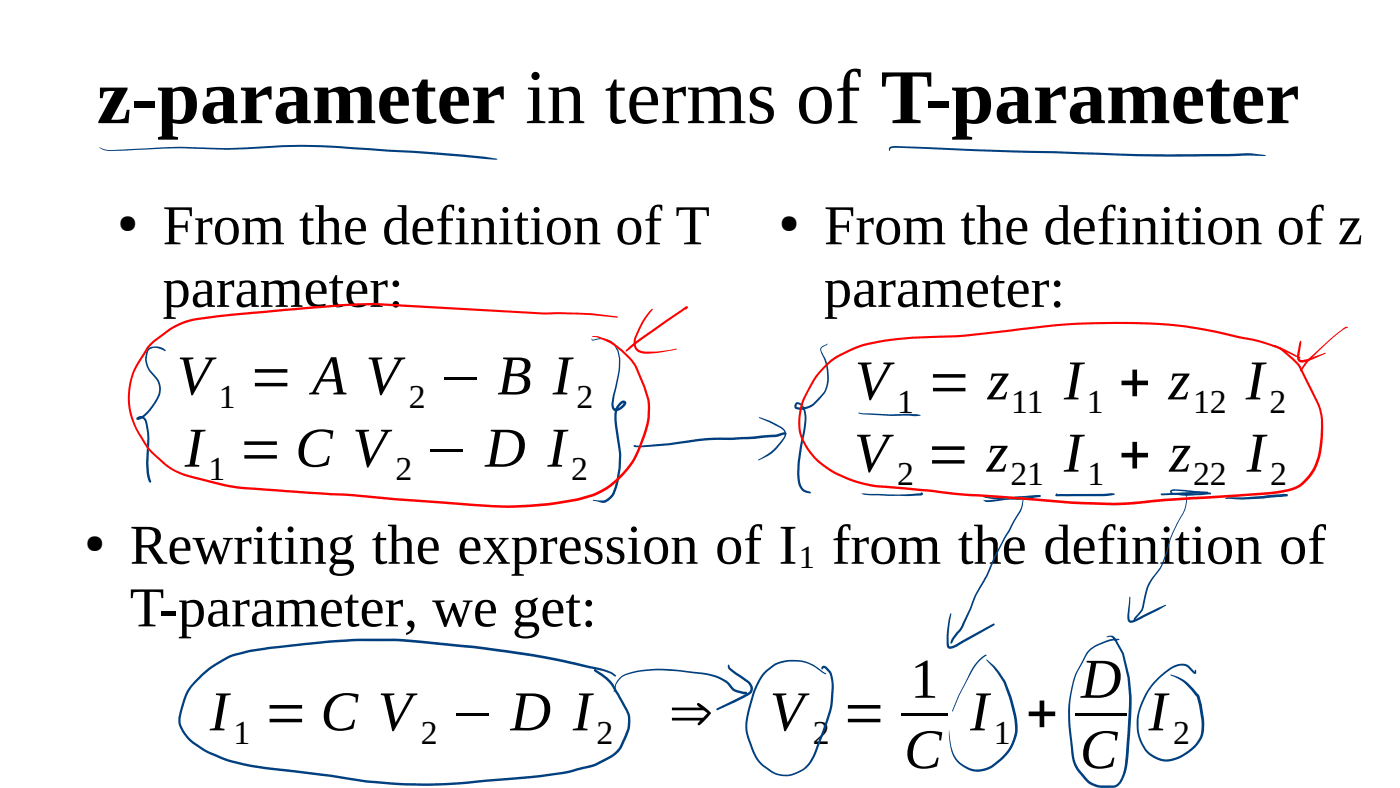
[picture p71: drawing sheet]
<svg xmlns="http://www.w3.org/2000/svg" width="280mm" height="158mm" viewBox="0 0 280 158" stroke-linecap="round" stroke-linejoin="round" font-family="sans-serif">
<defs><g id="words">
<text font-size="15.5" x="19.4" y="24.6">z-parameter in terms of T-parameter</text>
<g font-size="11.3">
<text x="32.5" y="48.8">From the definition of T</text>
<text x="164.8" y="48.8">From the definition of z</text>
<text x="32.5" y="61.3">parameter:</text>
<text x="164.8" y="61.3">parameter:</text>
<text x="35.4" y="78.8">V = A V − B I</text>
<text x="171" y="79.8">V = z</text>
<text x="212.8" y="79.8">I + z</text>
<text x="249.1" y="79.8">I</text>
<text x="36.9" y="93.3">I = C V − D I</text>
<text x="170.8" y="94.3">V = z</text>
<text x="212.8" y="94.3">I + z</text>
<text x="249.3" y="94.3">I</text>
<text x="26" y="112.7">Rewriting the expression of I from the definition of</text>
<text x="26" y="125.2">T-parameter, we get:</text>
<text x="182.1" y="139.5">1</text>
<text x="216.2" y="139.5">D</text>
<text x="42" y="146">I = C V − D I</text>
<text x="133.7" y="146">⇒</text>
<text x="154" y="146">V =</text>
<text x="194" y="146">I +</text>
<text x="229.7" y="146">I</text>
<text x="180.9" y="153.6">C</text>
<text x="216" y="153.6">C</text>
</g>
<g font-size="6.8">
<text x="43.8" y="81.5">1</text>
<text x="81.7" y="81.5">2</text>
<text x="115.3" y="81.5">2</text>
<text x="179.4" y="82.5">1</text>
<text x="202.2" y="82.5">11</text>
<text x="217.3" y="82.5">1</text>
<text x="238.6" y="82.5">12</text>
<text x="253.9" y="82.5">2</text>
<text x="41.7" y="95.9">1</text>
<text x="79.1" y="95.9">2</text>
<text x="114.2" y="95.9">2</text>
<text x="179.4" y="96.9">2</text>
<text x="202.1" y="96.9">21</text>
<text x="217.5" y="96.9">1</text>
<text x="238.6" y="96.9">22</text>
<text x="254.1" y="96.9">2</text>
<text x="46.7" y="148.6">1</text>
<text x="84.2" y="148.6">2</text>
<text x="119.3" y="148.6">2</text>
<text x="162.6" y="148.6">2</text>
<text x="198.8" y="148.6">1</text>
<text x="234.6" y="148.6">2</text>
</g>
<text font-size="6.5" x="159.8" y="113.5">1</text>
<g font-size="5.1">
<text x="23.5" y="46.2">●</text>
<text x="155.8" y="46.2">●</text>
<text x="17" y="110.1">●</text>
</g>
</g></defs>
<g fill="#000">
<path d="M180.3 142.5h9.3v.5h-9.3z" fill-rule="evenodd"/>
<path d="M215 142.5h10.3v.5h-10.3z" fill-rule="evenodd"/>
</g>
<g fill="#004080">
<path d="M19.9 29.5l1.2 .4 .9 .1 6.9-.3a132 132 0 0 1 16.8-.1l3.5-.1a133.6 133.6 0 0 1 24.7 .1l1.5 .1a293.8 293.8 0 0 1 23.7 2l.4 .1-.4 .1-2.2-.1a653.6 653.6 0 0 0-37-2.5l-3.3 .1a127.6 127.6 0 0 1-20.5 .2l-14.1 .6-1.2-.2z"/>
<path d="M177.9 29.5l1.2-.3 15.9 .6 15.9 .4a482.6 482.6 0 0 0 39 .4l3.3 .5-.3 .1-3-.1a464.8 464.8 0 0 1-39-.5l-15.9-.4-15.9-.7-.9 .2-.3 .5z"/>
<path d="M29.6 69.7a2.99 2.99 0 0 1 3.2 0l.3 .3-.1 .2-.5-.3a2.04 2.04 0 0 0-2.9 .3v.2a4 4 0 0 0 .9 4.1l1 1.1a4.1 4.1 0 0 1-.4 5 6.5 6.5 0 0 1-3.4 3.3 .33 .33 0 0 1-.4-.3 .33 .33 0 0 1 .4-.3 1.29 1.29 0 0 1 1.8 1.2 20.4 20.4 0 0 1 .2 8.1 8.9 8.9 0 0 0 .5 3.6l-.2 .3a3.1 3.1 0 0 1-.7-2l-.1-1.9 .2-6.1-.5-2.5-.6-.4-.6 .2-.1-.3a3.9 3.9 0 0 0 2.3-1.8 6.4 6.4 0 0 0 1.9-4l-.3-1.4-.9-1.2a5 5 0 0 1-1.6-3.1l.2-1.6z"/>
<path d="M118.3 67.7l.3 .2 1-.2a3.5 3.5 0 0 1 3.6 1.5 7.5 7.5 0 0 1 .6 5.9l-.9 4-.2 1.7 .1 .6 .3 .3a2.01 2.01 0 0 0 1.6-1.2v.1a2.58 2.58 0 0 0-1.4 2.4l.4 3.6a19.7 19.7 0 0 1-1 12.5 2.56 2.56 0 0 1-2.3 1.4l-1.9-.5h2.2a3 3 0 0 0 1.8-1.5 19.5 19.5 0 0 0 .7-11.8 9.7 9.7 0 0 1-.1-5 2.05 2.05 0 0 1 1.8-1.6 .63 .63 0 0 1 .4 .6 .63 .63 0 0 1-.4 .6 1.74 1.74 0 0 1-2.2 .7 1.58 1.58 0 0 1-.4-1.3l.3-1.7a20.2 20.2 0 0 0 1.1-7.6l-.2-1.2-.5-.9a3.2 3.2 0 0 0-3.4-1.5l-1.1 .3z"/>
<path d="M126.7 89l.5 .1-.5 .1z"/>
<path d="M126.9 89.1l.1-.1 .2 .1-.2 .2z"/>
<path d="M126.9 89.1l.1-.1 .2 .2-.3 .1z"/>
<path d="M126.8 89.2l.1-.2 .2 .2-.2 .1z"/>
<path d="M126.9 89.1h.1a109.7 109.7 0 0 0 14.2-1.5l2.7-.1a84.7 84.7 0 0 0 10.5-.6l1-.1 1.4-.4 .3 .1 .2 .2-.2 .2-1.6 .4-1.1 .1a74.2 74.2 0 0 1-10.5 .5h-.5a73.4 73.4 0 0 0-9.8 1.1l-5.5 .4-1.2-.1-.1-.1z"/>
<path d="M151.9 83.4l2 .7a7 7 0 0 1 3.1 2 1.61 1.61 0 0 1-.4 2l-1.3 1.7a8.1 8.1 0 0 1-3.4 2.2h-.2v-.1a11.7 11.7 0 0 0 3.2-2.2l1.7-2.1a1.28 1.28 0 0 0-.6-2.1l-4.1-1.9z"/>
<path d="M164.3 69.3l1.2-.6-.1 .2-1 .6-.1 .6a9.1 9.1 0 0 1 .7 8.4 8.7 8.7 0 0 1-3.2 3 3.1 3.1 0 0 1-2.8 .1 .81 .81 0 0 1 .3-1.2 .81 .81 0 0 1 1.1 .4 4.6 4.6 0 0 1 .8 4.1l-.3 1.9a24.1 24.1 0 0 0-.8 10l.7 1 1.3 .5 .1 .2-.2 .1-1.5-.5a3.1 3.1 0 0 1-1-2.1 36.8 36.8 0 0 1 1.1-9.9 8 8 0 0 0 .1-4.1 1.25 1.25 0 0 0-1.3-1.2l-.1 .5a3.7 3.7 0 0 0 3.5-.9l.9-.8a5.5 5.5 0 0 0 1.7-5.5 13.1 13.1 0 0 0-1.3-4.1z"/>
<path d="M40.1 134.9a18.4 18.4 0 0 1 10.4-5.1 164.1 164.1 0 0 1 27.7-2.1 163.9 163.9 0 0 1 15 1.2l7 .9a144.1 144.1 0 0 1 21.6 4.3l1.3 .8 .1 .2-.2 .1a8.2 8.2 0 0 0-4.3-1.5l-6-1.3a258.6 258.6 0 0 0-33.7-4.2 158 158 0 0 0-30.1 2.4 17.7 17.7 0 0 0-8.3 4.5l-1.4 1.4a9.6 9.6 0 0 0-2.6 5.1 4.6 4.6 0 0 0-.2 3.6 7.8 7.8 0 0 0 3 3.5 27.8 27.8 0 0 0 12.7 4.4l14 1.7 8.2 1.2a102.6 102.6 0 0 0 24.3-.3 132.5 132.5 0 0 0 14.5-1.5l4.6-1.2a12.1 12.1 0 0 0 6.1-3.6 13.5 13.5 0 0 0 1.7-3.8l.1-1.5-.2-1.4-2.4-4.3a8.5 8.5 0 0 0-4.1-4.2l-.1-.2 .2-.2a9.5 9.5 0 0 1 4.7 4.8l2.1 3.9a6.7 6.7 0 0 1-.4 4.7l-1.1 2.4a8.2 8.2 0 0 1-3.9 2.9l-1.7 .7-5.5 1.4a347.8 347.8 0 0 1-23.4 2.3l-4.1 .2-4.6-.1-7.3-.5-7.7-1.2-9.9-1.2a40.1 40.1 0 0 1-14.8-3.6 12 12 0 0 1-4.8-3.9 4.4 4.4 0 0 1-.6-4.6 11 11 0 0 1 2.3-5.2z"/>
<path d="M171.7 82.5l.7 .1a66.7 66.7 0 0 0 9.6 .1l.8 .1a1.33 1.33 0 0 1 1.3 .2l-.8 .2-1.3-.1a69 69 0 0 1-9.8-.3l-.4-.2-.1 .1z"/>
<path d="M172.3 98.7h1.3a73.7 73.7 0 0 0 10.2-.1l.4-.1v.2v-.2h.3l.1 .3-.3 .2a93 93 0 0 1-11.8-.2z"/>
<path d="M211.2 98.7l.1-.1 .1 .1-.1 .5-.2-.2z"/>
<path d="M211.2 98.8l9.8-.1a2.64 2.64 0 0 1 2 .1l-.7 .2-1.7 .2h-9.3l-.1-.1z"/>
<path d="M245.1 99.4h4.2l7.4-.7h.7l.2 .3-.2 .2-1.1 .1-7.8 .6-3.4-.2-.1-.1z"/>
<path d="M123.9 135.5l.2-.2a8 8 0 0 1 4.6-1.4l1.5-.2a58.2 58.2 0 0 1 12.9 1.3 5.6 5.6 0 0 1 3.2 2 3.5 3.5 0 0 0 2.9 1.3l.2 .1v.3h-1a3.4 3.4 0 0 1-2.9-1.9 8.8 8.8 0 0 0-4.7-2l-.9-.1a39.9 39.9 0 0 0-12.1-.4 6.5 6.5 0 0 0-3.6 1.2l-.9 1.2-.2 1.3-.3 .3-.2-.3 .3 .1 .2-1.4z"/>
<path d="M145.7 132.8l.5 .8 3.6 2.6a1.61 1.61 0 0 1 0 2.7l-2.7 1.4-3.5 1.6h-.3l.1-.3 6.1-3.1a1.13 1.13 0 0 0 0-2l-3.3-2.3a.95 .95 0 0 1-.5-1.4z"/>
<path d="M152.8 134.3a8.3 8.3 0 0 1 10.2-1.3l2.3 1.7-.2 .1-.3-.2-.9-.6a7.8 7.8 0 0 0-6-1.8 7.5 7.5 0 0 0-6.5 5.1 21.2 21.2 0 0 0-1.9 8.7 14.3 14.3 0 0 0 2.9 6.5 7.1 7.1 0 0 0 4.3 2.3 6.2 6.2 0 0 0 6.3-4.8l2.7-7.5 .5-2.6a9.9 9.9 0 0 0-.4-5.4l-.8-.8-.3-.2v.1a.26 .26 0 0 1-.5 .1 .27 .27 0 0 1 .2-.5l.3-.1 .4 .1 1 .9a5.1 5.1 0 0 1 .7 3.5l-.3 3.2-.3 1.4-1.1 3.5-1.4 3.7a7 7 0 0 1-4.1 5.2 5.9 5.9 0 0 1-6.8-1.2l-1.1-1.1a17.3 17.3 0 0 1-2.6-7.1 21.7 21.7 0 0 1 3.5-10.7z"/>
<path d="M195.7 132l1.1-1 .4-.2 .1 .1a9.1 9.1 0 0 0-3.2 3.8l-.4 .8a45.1 45.1 0 0 0-3.2 6.7l-.1-.1 1.5-3.6 2.5-4.8z"/>
<path d="M197.2 131.9l.1-.1a14 14 0 0 1 5.4 8.8l.2 .9a9.5 9.5 0 0 1 .2 6.4 10.9 10.9 0 0 1-5.2 5.8 5.6 5.6 0 0 1-7.8-4.5l-.3-2.1v-1.2a10.7 10.7 0 0 0 1.6 5.8 5.1 5.1 0 0 0 7 1.2 9.3 9.3 0 0 0 4.6-6.8l-.2-2.6-.9-3.7a16.7 16.7 0 0 0-4.7-7.9z"/>
<path d="M231.4 135.6a8.8 8.8 0 0 1 4.5-2.9h.8l.8 .2 1.5 1.5h-.1l.2-.6 .2 .6a.3 .3 0 0 1-.3 .3 .3 .3 0 0 1-.3-.1l-1.2-1.2a3.2 3.2 0 0 0-3.6 .6 13.6 13.6 0 0 0-6.2 10.6 8.2 8.2 0 0 0 1.5 5 5.2 5.2 0 0 0 7.4 1.1 6.4 6.4 0 0 0 3.7-4.7 17.3 17.3 0 0 0-1-6.7v-.1a10.8 10.8 0 0 0-5.2-4.2v-.2a8.7 8.7 0 0 1 5.5 3.9l.2 .3a14.6 14.6 0 0 1 1 4.9 6.9 6.9 0 0 1-.4 3.5 9 9 0 0 1-7.7 4.8 6.3 6.3 0 0 1-5.1-5.3 12.6 12.6 0 0 1 3.8-11.3z"/>
<path d="M196.6 99.9l1.1 .1a76.4 76.4 0 0 1 10.2-1.1l.2 .2-.3 .2h.1a67.1 67.1 0 0 0-9.9 1h-.9z"/>
<path d="M196.6 99l.7 .1a20.4 20.4 0 0 0 6.3 .2l4.3-.4 .2 .1v.3a39.2 39.2 0 0 1-10.1 .4l-1.3-.4z"/>
<path d="M196.6 99l7.8 .6 2.3-.1 .1 .2a15.7 15.7 0 0 1-6.3 0l-3.8-.3-.1-.1z"/>
<path d="M204.5 99.3l.3 .2-.3 1.7-.3 .9-3.2 5.6-1.8 3.5-1.7 3.9-2.2 3.9-1 2.7-1.7 3.7-1.7 2.3-.5 .9-.2 .1-.1-.3a4.4 4.4 0 0 1 1.6-2.4l.6-.9 1.7-3.5 1-2.8 2.2-3.8 1.7-3.9 1.8-3.5 3.3-5.7 .4-1 .2-1.4z"/>
<path d="M190 122.7l.2-.1 .1 .1-.2 1.1a12.2 12.2 0 0 0-.2 5.4 2.04 2.04 0 0 0 1.5-.5l7.3-4.1 .2 .1-.1 .3-6.8 3.9a2.47 2.47 0 0 1-2.3 .7l-.2-.2a14 14 0 0 1 .3-5.7z"/>
<path d="M232.1 98.7l9-.4a.25 .25 0 0 1 .4 0 .25 .25 0 0 1-.1 .4l-.2-.1 .2 .1-9 .3z"/>
<path d="M234.1 98l1-.2 6.3 .5 .2 .2-.2 .2-6-.6-1.1 .1 .3 .3 1 .1a20.8 20.8 0 0 0 6.2-.2l.4 .1v.3h-.6a20 20 0 0 1-7 0 .53 .53 0 0 1-.5-.8z"/>
<path d="M237.3 99v-.1a5.9 5.9 0 0 1-1 4.4l-1.9 3.9-.9 3-1.1 3-1.7 2.4a8.8 8.8 0 0 0-1.6 4.1l-.6 2.3-1.8 2.3-.1-.1 .3-.8 1.3-1.6 .6-2.2a8.8 8.8 0 0 1 1.6-4.2l1.5-1.8 .4-.8 1-2.6 .9-3.1 1.9-3.9a6.8 6.8 0 0 0 1.2-4.2z"/>
<path d="M225.9 119.3h.2l-.2 4 .1 .6 .1 .1 1-.3 4.4-2.2 1.6-.6 .1 .1-1.5 .9-4.4 2.2a1.18 1.18 0 0 1-1.7 .1l-.1-1.2z"/>
<path d="M217.7 130a9.7 9.7 0 0 1 6.1-2.3l.1 .1-.1 .1a10 10 0 0 0-5.9 2.3l-1.2 1.9a12.8 12.8 0 0 0-1.7 3.6 26.2 26.2 0 0 0-.6 12.2l.4 3.3a5.9 5.9 0 0 0 1.5 3.1l1 1.2a4.9 4.9 0 0 0 4.5 1.5h.6a2.09 2.09 0 0 0 2-1.8l.3-1.1a97.7 97.7 0 0 0 1.1-15l-.3-3.6-1.1-4.8-1.7-3a.99 .99 0 0 0-1.3-.3l-.1-.1a1.2 1.2 0 0 1 1.7 .2l1.7 3a29.6 29.6 0 0 1 1.6 9.7l-.5 9.6a13.1 13.1 0 0 1-1.5 6.5 2.09 2.09 0 0 1-1.9 1.2h-.6a5.4 5.4 0 0 1-4.9-1.6l-1-1.3a6.4 6.4 0 0 1-1.6-3.4l-.1-1.7a31 31 0 0 1-.2-10.9l.6-2.6 .5-1.3 2-4z"/>
<circle cx="211.3" cy="99" r=".19"/>
</g>
<g fill="#f00">
<path d="M30.1 68.6a21.2 21.2 0 0 1 6.5-4.3l1.4-.5a231 231 0 0 1 20.8-2.2l9.7-.8 6.4-.3 34 2 3.1-.1 6.4 .2 5.1 .6 .1 .2-.2 .1-7.4-.6h-7.1l-34.1-1.9a406.9 406.9 0 0 0-36.2 3.2 13.8 13.8 0 0 0-5.7 2.7 12.5 12.5 0 0 0-3 2.5l-1.6 2.4a12.8 12.8 0 0 0-2.3 7.2 14.8 14.8 0 0 0 3 9.3 20 20 0 0 0 6.3 5.8l.6 .2a81.6 81.6 0 0 0 12.8 3l22.2 1.5 8.2 .7 21.8 1.5a59.8 59.8 0 0 0 17.8-2.4 17.8 17.8 0 0 0 10-11.9l.8-3.2a10.7 10.7 0 0 0-.8-6.1l-1.9-4.4a13.2 13.2 0 0 0-8-5.6l-.4-.1h1.3a14.3 14.3 0 0 1 7.7 6l1.7 3.9 .8 2.6 .1 1.7-.1 2.3a28 28 0 0 1-3.8 9.5 16.4 16.4 0 0 1-11.6 7 72.8 72.8 0 0 1-13.6 1.2l-21.9-1.5-8.1-.8a486.1 486.1 0 0 1-24.5-1.7l-6.3-1.5a15.7 15.7 0 0 1-9.3-4.9 14.3 14.3 0 0 1-3.3-4.5 13.9 13.9 0 0 1-.1-14.1l1.9-2.9z"/>
<path d="M165.3 72.7l1.6-1.3a25.4 25.4 0 0 1 11.9-3.8l3.7-.3 10.5-.4 9.1-1a145.1 145.1 0 0 1 35-.9l6.2 1.1 8.7 1.9 4.4 1.6 3.7 1.9-.1 .1-1-.4-2.7-1.3a35.4 35.4 0 0 0-8.6-2.3 87.1 87.1 0 0 0-25.7-2.8 153.5 153.5 0 0 0-22.8 1.8l-6.1 .7-5.2 .2a65.5 65.5 0 0 0-12.8 1.2 22.1 22.1 0 0 0-8.7 3.5 18.7 18.7 0 0 0-6.1 10.1 9.2 9.2 0 0 0 2.6 8.8 20.9 20.9 0 0 0 14.2 6l8.8 .7 7.6 .9a274.4 274.4 0 0 1 20.7 1.5l10.2 .2 8.7-.7 14.3-.9a55.2 55.2 0 0 0 9.5-.9 8.2 8.2 0 0 0 6.6-6.5l.4-2a27.6 27.6 0 0 0 .2-6.4l-.5-1.9-4.2-8.2a14.4 14.4 0 0 0-4.6-3.7l-.1-.1 .2-.1 .6 .2a13.4 13.4 0 0 1 4.5 3.7l3.5 7.2a14.5 14.5 0 0 1 1 8.4 10.8 10.8 0 0 1-4.8 9l-1.3 .5-2 .5a59.2 59.2 0 0 1-9 .8l-14.3 .9-9.3 .8a195.2 195.2 0 0 1-19.2-1.1l-11.1-.7-7.7-.9-8.7-.8a20.9 20.9 0 0 1-14.9-6.5 9.8 9.8 0 0 1-2.1-10 21.5 21.5 0 0 1 5.2-8.3z"/>
<path d="M125.1 70l2.1-1.8 9.8-6.9a.29 .29 0 0 1 .5-.1 .29 .29 0 0 1-.1 .5l-.3 .2 .2-.5 .1 .2-2.8 1.9a100.1 100.1 0 0 0-9.2 6.7h-.3z"/>
<path d="M129.9 62.2l.5-.5 .2 .1a16.6 16.6 0 0 0-3.5 6.5 1.73 1.73 0 0 0 2.1 2 21.3 21.3 0 0 0 6.1-.6v.2a24.3 24.3 0 0 1-6.4 .8 2.2 2.2 0 0 1-2-3.4l1.6-3.3z"/>
<path d="M261.6 71.8l5.7-5.1 1.6-1.3 .4-.1 .3 .1-.4 .2a41.2 41.2 0 0 0-7.5 6.6l-1.4 1.9-.3 .1v-.2l.7-1.1z"/>
<path d="M260 68.2l.1-.1 .2 .1-.4 3.2 .3 .5 1.5-.2 3.4-1.2 .1 .1-3.7 1.6a1.61 1.61 0 0 1-1.7 .1l-.3-.5-.1-.7z"/>
</g>
<use href="#words"/>
</svg>
